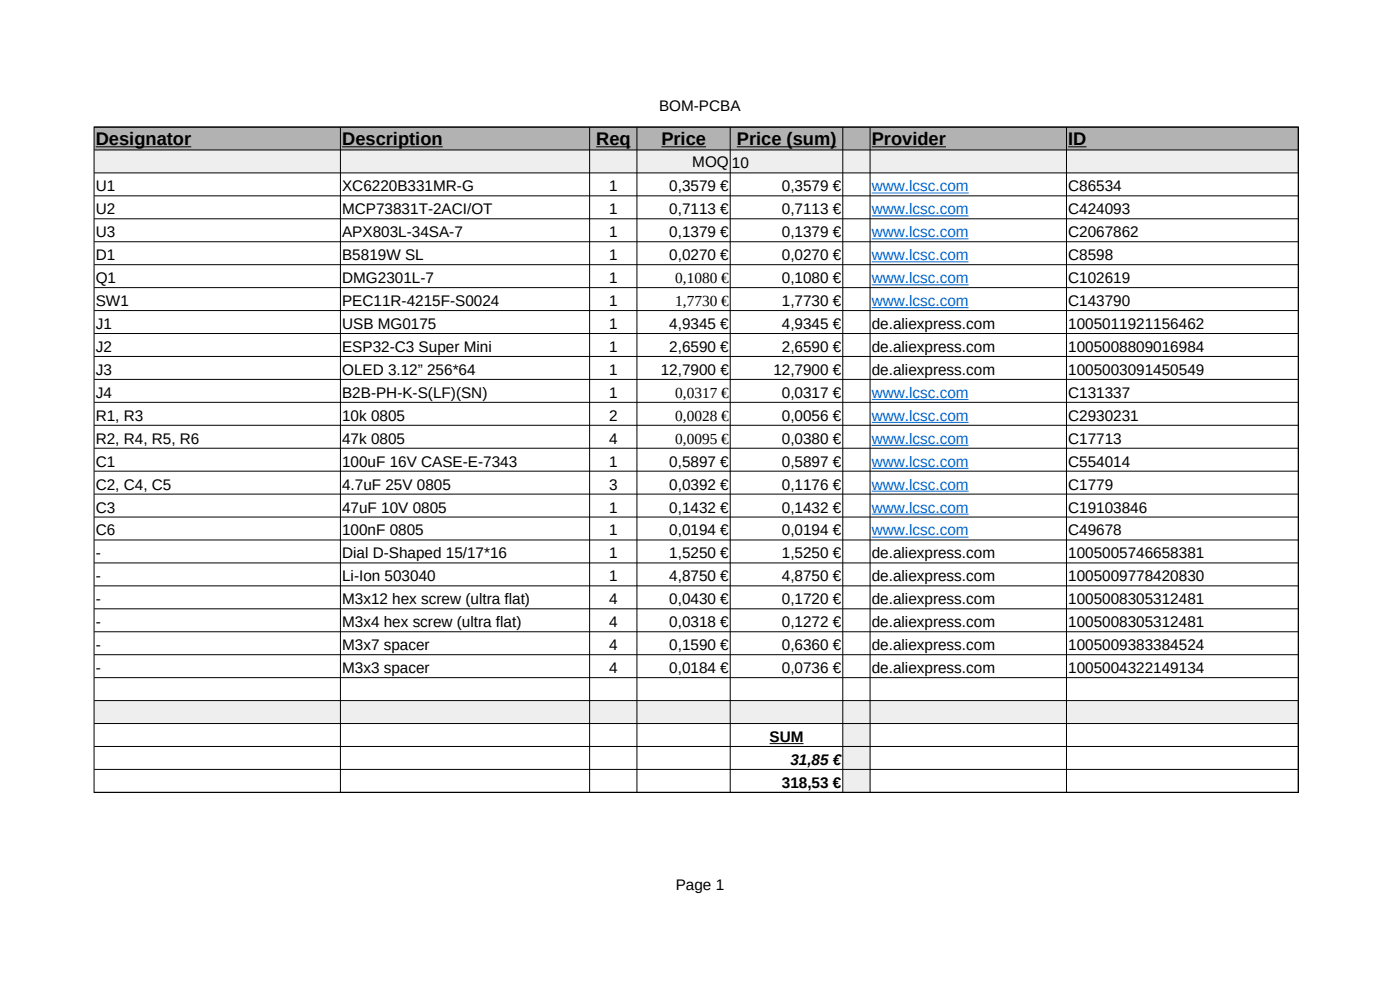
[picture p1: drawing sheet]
<svg xmlns="http://www.w3.org/2000/svg" width="297mm" height="210mm" viewBox="0 0 297 210" stroke-linecap="round" stroke-linejoin="round" font-family="sans-serif">
<defs><g id="words">
<g font-size="3.9">
<text x="20.3" y="30.7">Designator</text>
<text x="72.6" y="30.7">Description</text>
<text x="126.5" y="30.7">Req</text>
<text x="140.3" y="30.7">Price</text>
<text x="156.3" y="30.7">Price (sum)</text>
<text x="184.9" y="30.7">Provider</text>
<text x="226.6" y="30.7">ID</text>
</g>
<g font-size="3.2">
<text x="139.8" y="23.5">BOM-PCBA</text>
<text x="146.9" y="35.4">MOQ</text>
<text x="155.3" y="35.7">10</text>
<text x="20.3" y="40.6">U1</text>
<text x="72.6" y="40.6">XC6220B331MR-G</text>
<text x="129.2" y="40.6">1</text>
<text x="142" y="40.6">0,3579 €</text>
<text x="165.9" y="40.6">0,3579 €</text>
<text x="226.6" y="40.6">C86534</text>
<text x="20.3" y="45.5">U2</text>
<text x="72.6" y="45.5">MCP73831T-2ACI/OT</text>
<text x="129.2" y="45.5">1</text>
<text x="142" y="45.5">0,7113 €</text>
<text x="165.9" y="45.5">0,7113 €</text>
<text x="226.6" y="45.5">C424093</text>
<text x="20.3" y="50.3">U3</text>
<text x="72.6" y="50.3">APX803L-34SA-7</text>
<text x="129.2" y="50.3">1</text>
<text x="142" y="50.3">0,1379 €</text>
<text x="165.9" y="50.3">0,1379 €</text>
<text x="226.6" y="50.3">C2067862</text>
<text x="20.3" y="55.2">D1</text>
<text x="72.6" y="55.2">B5819W SL</text>
<text x="129.2" y="55.2">1</text>
<text x="142" y="55.2">0,0270 €</text>
<text x="165.9" y="55.2">0,0270 €</text>
<text x="226.6" y="55.2">C8598</text>
<text x="20.3" y="60.1">Q1</text>
<text x="20.3" y="64.9">SW1</text>
<text x="72.6" y="60.1">DMG2301L-7</text>
<text x="72.6" y="64.9">PEC11R-4215F-S0024</text>
<text x="129.2" y="60.1">1</text>
<text x="129.2" y="64.9">1</text>
<text x="143.3" y="60">0,1080 €</text>
<text x="143.3" y="64.9">1,7730 €</text>
<text x="165.9" y="60.1">0,1080 €</text>
<text x="165.9" y="64.9">1,7730 €</text>
<text x="226.6" y="60.1">C102619</text>
<text x="226.6" y="64.9">C143790</text>
<text x="20.3" y="69.8">J1</text>
<text x="72.6" y="69.8">USB MG0175</text>
<text x="129.2" y="69.8">1</text>
<text x="142" y="69.8">4,9345 €</text>
<text x="165.9" y="69.8">4,9345 €</text>
<text x="184.9" y="69.8">de.aliexpress.com</text>
<text x="226.6" y="69.8">1005011921156462</text>
<text x="20.3" y="74.7">J2</text>
<text x="72.6" y="74.7">ESP32-C3 Super Mini</text>
<text x="129.2" y="74.7">1</text>
<text x="142" y="74.7">2,6590 €</text>
<text x="165.9" y="74.7">2,6590 €</text>
<text x="184.9" y="74.7">de.aliexpress.com</text>
<text x="226.6" y="74.7">1005008809016984</text>
<text x="20.3" y="79.5">J3</text>
<text x="72.6" y="79.5">OLED 3.12” 256*64</text>
<text x="129.2" y="79.5">1</text>
<text x="140.2" y="79.5">12,7900 €</text>
<text x="164.1" y="79.5">12,7900 €</text>
<text x="184.9" y="79.5">de.aliexpress.com</text>
<text x="226.6" y="79.5">1005003091450549</text>
<text x="20.3" y="84.4">J4</text>
<text x="20.3" y="89.3">R1, R3</text>
<text x="72.6" y="84.4">B2B-PH-K-S(LF)(SN)</text>
<text x="72.6" y="89.3">10k 0805</text>
<text x="129.2" y="84.4">1</text>
<text x="129.2" y="89.3">2</text>
<text x="143.3" y="84.4">0,0317 €</text>
<text x="143.3" y="89.2">0,0028 €</text>
<text x="165.9" y="84.4">0,0317 €</text>
<text x="165.9" y="89.3">0,0056 €</text>
<text x="226.6" y="84.4">C131337</text>
<text x="226.6" y="89.3">C2930231</text>
<text x="20.3" y="94.1">R2, R4, R5, R6</text>
<text x="72.6" y="94.1">47k 0805</text>
<text x="129.2" y="94.1">4</text>
<text x="143.3" y="94.1">0,0095 €</text>
<text x="165.9" y="94.1">0,0380 €</text>
<text x="226.6" y="94.1">C17713</text>
<text x="20.3" y="99">C1</text>
<text x="72.6" y="99">100uF 16V CASE-E-7343</text>
<text x="129.2" y="99">1</text>
<text x="142" y="99">0,5897 €</text>
<text x="165.9" y="99">0,5897 €</text>
<text x="226.6" y="99">C554014</text>
<text x="20.3" y="103.9">C2, C4, C5</text>
<text x="72.6" y="103.9">4.7uF 25V 0805</text>
<text x="129.2" y="103.9">3</text>
<text x="142" y="103.9">0,0392 €</text>
<text x="165.9" y="103.9">0,1176 €</text>
<text x="226.6" y="103.9">C1779</text>
<text x="20.3" y="108.7">C3</text>
<text x="20.3" y="113.6">C6</text>
<text x="72.6" y="108.7">47uF 10V 0805</text>
<text x="72.6" y="113.6">100nF 0805</text>
<text x="129.2" y="108.7">1</text>
<text x="129.2" y="113.6">1</text>
<text x="142" y="108.7">0,1432 €</text>
<text x="142" y="113.6">0,0194 €</text>
<text x="165.9" y="108.7">0,1432 €</text>
<text x="165.9" y="113.6">0,0194 €</text>
<text x="226.6" y="108.7">C19103846</text>
<text x="226.6" y="113.6">C49678</text>
<text x="20.3" y="118.5">-</text>
<text x="72.6" y="118.5">Dial D-Shaped 15/17*16</text>
<text x="129.2" y="118.5">1</text>
<text x="142" y="118.5">1,5250 €</text>
<text x="165.9" y="118.5">1,5250 €</text>
<text x="184.9" y="118.5">de.aliexpress.com</text>
<text x="226.6" y="118.5">1005005746658381</text>
<text x="20.3" y="123.3">-</text>
<text x="72.6" y="123.3">Li-Ion 503040</text>
<text x="129.2" y="123.3">1</text>
<text x="142" y="123.3">4,8750 €</text>
<text x="165.9" y="123.3">4,8750 €</text>
<text x="184.9" y="123.3">de.aliexpress.com</text>
<text x="226.6" y="123.3">1005009778420830</text>
<text x="20.3" y="128.2">-</text>
<text x="72.6" y="128.2">M3x12 hex screw (ultra flat)</text>
<text x="129.2" y="128.2">4</text>
<text x="142" y="128.2">0,0430 €</text>
<text x="165.9" y="128.2">0,1720 €</text>
<text x="184.9" y="128.2">de.aliexpress.com</text>
<text x="226.6" y="128.2">1005008305312481</text>
<text x="20.3" y="133.1">-</text>
<text x="20.3" y="137.9">-</text>
<text x="72.6" y="137.9">M3x7 spacer</text>
<text x="72.6" y="133.1">M3x4 hex screw (ultra flat)</text>
<text x="129.2" y="133.1">4</text>
<text x="129.2" y="137.9">4</text>
<text x="142" y="133.1">0,0318 €</text>
<text x="142" y="137.9">0,1590 €</text>
<text x="165.9" y="133.1">0,1272 €</text>
<text x="165.9" y="137.9">0,6360 €</text>
<text x="184.9" y="133.1">de.aliexpress.com</text>
<text x="184.9" y="137.9">de.aliexpress.com</text>
<text x="226.6" y="133.1">1005008305312481</text>
<text x="226.6" y="137.9">1005009383384524</text>
<text x="20.3" y="142.8">-</text>
<text x="72.6" y="142.8">M3x3 spacer</text>
<text x="129.2" y="142.8">4</text>
<text x="142" y="142.8">0,0184 €</text>
<text x="165.9" y="142.8">0,0736 €</text>
<text x="184.9" y="142.8">de.aliexpress.com</text>
<text x="226.6" y="142.8">1005004322149134</text>
<text x="163.3" y="157.4">SUM</text>
<text x="165.9" y="167.1">318,53 €</text>
<text x="167.7" y="162.3">31,85 €</text>
<text x="143.4" y="188.8">Page 1</text>
</g>
<g font-size="3.2" fill="#06c">
<text x="184.9" y="40.6">www.lcsc.com</text>
<text x="184.9" y="45.5">www.lcsc.com</text>
<text x="184.9" y="50.3">www.lcsc.com</text>
<text x="184.9" y="55.2">www.lcsc.com</text>
<text x="184.9" y="60.1">www.lcsc.com</text>
<text x="184.9" y="64.9">www.lcsc.com</text>
<text x="184.9" y="84.4">www.lcsc.com</text>
<text x="184.9" y="89.3">www.lcsc.com</text>
<text x="184.9" y="94.1">www.lcsc.com</text>
<text x="184.9" y="99">www.lcsc.com</text>
<text x="184.9" y="103.9">www.lcsc.com</text>
<text x="184.9" y="108.7">www.lcsc.com</text>
<text x="184.9" y="113.6">www.lcsc.com</text>
</g>
</g></defs>
<path d="M20 27h255.5v4.9h-255.5z" fill-rule="evenodd" fill="#b2b2b2"/>
<g fill="#eee">
<path d="M20 31.8h255.5v4.9h-255.5z" fill-rule="evenodd"/>
<path d="M20 148.6h255.5v4.9h-255.5z" fill-rule="evenodd"/>
<path d="M178.8 153.5h5.8v14.6h-5.8z" fill-rule="evenodd"/>
</g>
<g fill="none" stroke="#000" stroke-width=".21">
<path d="M20 26.9h255.4v141.2h-255.4zM20 27h255.5M20 31.8h255.4M20 36.7h255.4M20.3 31.1h20.3M72.2 27v141.1M72.6 31.1h21.3M125.1 27v141.1M126.5 31.1h7.3M135.1 27v141.1M140.3 31.1h9.5M154.9 27v141.1"/>
<path d="M156.3 31.1h21.1M178.8 27v141.1M184.6 27v141.1M184.9 31.1h15.8M226.2 27v141.1M226.6 31.1h3.9M275.4 27v141.1h-255.4M275.5 27v9.7M20 41.5h255.4M20 46.4h255.4M20 51.3h255.4M20 56.1h255.4"/>
<path d="M20 61h255.4M20 65.9h255.4M20 70.7h255.4M20 75.6h255.4M20 80.5h255.4M20 85.3h255.4M20 90.2h255.4M20 95.1h255.4M20 99.9h255.4M20 104.8h255.4M20 109.7h255.4M20 114.5h255.4"/>
<path d="M20 119.4h255.4M20 124.3h255.4M20 129.1h255.4M20 134h255.4M20 138.9h255.4M20 143.8h255.4M20 148.6h255.4M20 153.5h255.4M20 158.4h255.4M163.3 157.7h7.2M275.5 148.6v19.5h-203.3M20 163.2h255.4"/>
</g>
<g fill="none" stroke="#06c" stroke-width=".21">
<path d="M184.9 40.9h20.6M184.9 45.8h20.6M184.9 50.7h20.6M184.9 55.5h20.6M184.9 60.4h20.6M184.9 65.3h20.6M184.9 84.7h20.6M184.9 89.6h20.6M184.9 94.5h20.6M184.9 99.3h20.6M184.9 104.2h20.6M184.9 109.1h20.6"/>
<path d="M184.9 113.9h20.6"/>
</g>
<use href="#words"/>
</svg>
